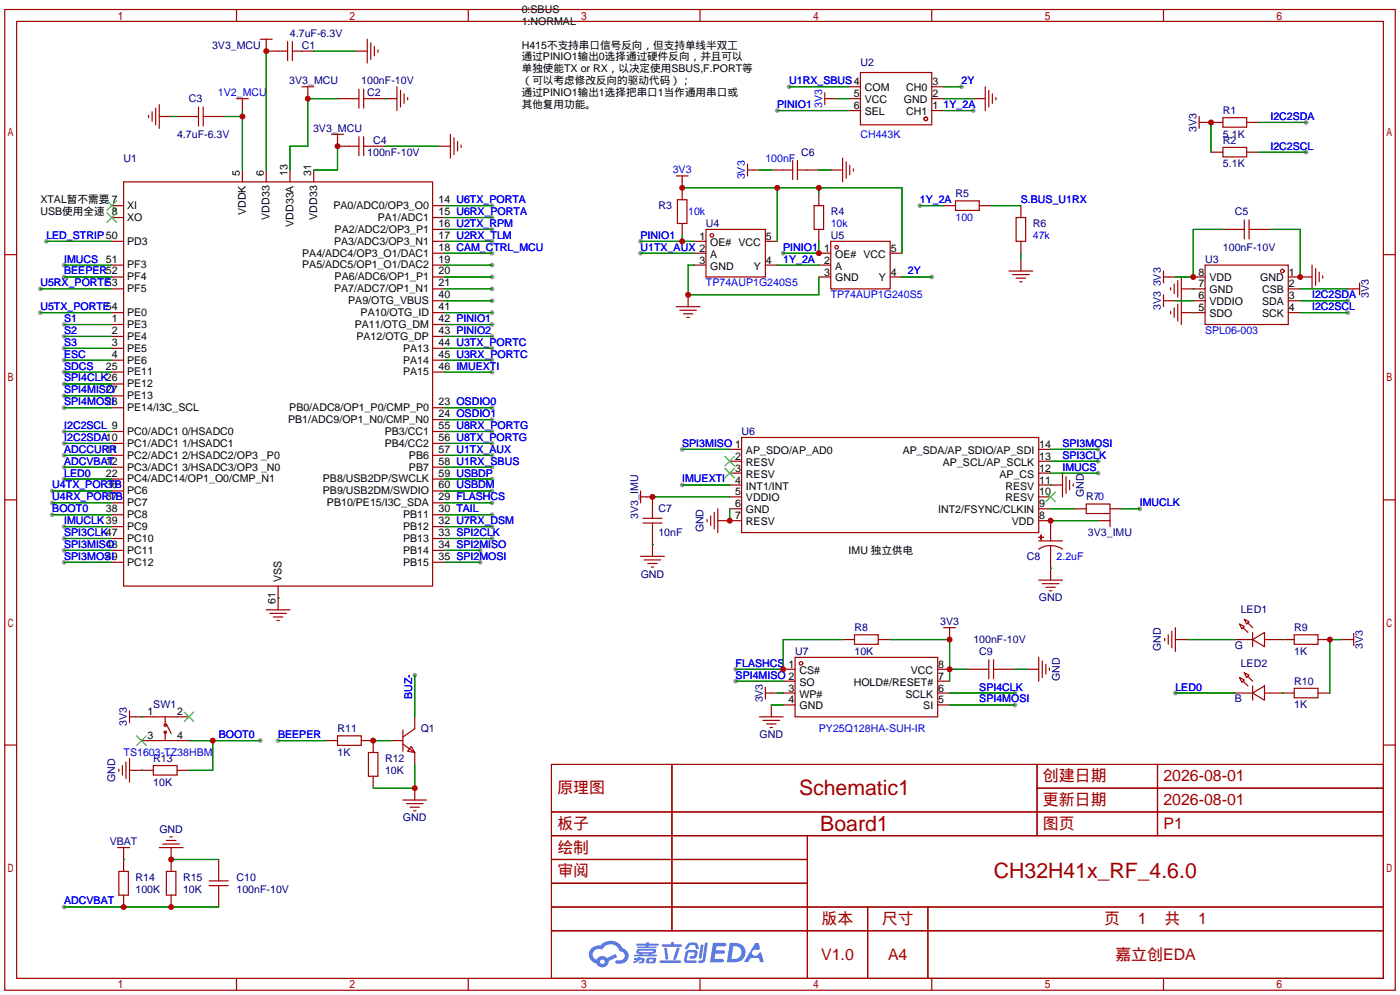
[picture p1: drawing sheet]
<svg xmlns="http://www.w3.org/2000/svg" width="299mm" height="213mm" viewBox="0 0 299 213" stroke-linecap="round" stroke-linejoin="round" font-family="sans-serif">
<defs><g id="words">
<g font-size="4.5" fill="#a00000">
<text x="170.8" y="169.9">Schematic1</text>
<text x="175.3" y="177.5">Board1</text>
<text x="212.4" y="187.6">CH32H41x_RF_4.6.0</text>
</g>
<g font-size="3.4" fill="#a00000">
<text x="222.9" y="167">创建日期</text>
<text x="248.7" y="167">2026-08-01</text>
<text x="119.1" y="169.5">原理图</text>
<text x="222.9" y="172">更新日期</text>
<text x="248.7" y="172">2026-08-01</text>
<text x="119.1" y="177.1">板子</text>
<text x="222.9" y="177.1">图页</text>
<text x="248.7" y="177.1">P1</text>
<text x="119.1" y="182.2">绘制</text>
<text x="119.1" y="187.3">审阅</text>
<text x="175.6" y="197.4">版本</text>
<text x="188.5" y="197.4">尺寸</text>
<text x="236" y="197.4">页</text>
<text x="243.2" y="197.4">1</text>
<text x="248.9" y="197.4">共</text>
<text x="256.1" y="197.4">1</text>
<text x="175.5" y="205.1">V1.0</text>
<text x="189.8" y="205.1">A4</text>
<text x="238.4" y="205.1">嘉立创EDA</text>
</g>
<g font-size="2.3">
<text x="111.5" y="2.8">0:SBUS</text>
<text x="111.5" y="5.3">1:NORMAL</text>
<text x="111.5" y="10.4">H415不支持串口信号反向，但支持单线半双工</text>
<text x="111.5" y="12.9">通过PINIO1输出0选择通过硬件反向，并且可以</text>
<text x="111.5" y="15.5">单独使能TX or RX，以决定使用SBUS,F.PORT等</text>
<text x="111.5" y="18">（可以考虑修改反向的驱动代码）；</text>
<text x="111.5" y="20.5">通过PINIO1输出1选择把串口1当作通用串口或</text>
<text x="111.5" y="23.1">其他复用功能。</text>
<text x="182.5" y="20.8">5</text>
<text x="182.5" y="23.3">6</text>
<text x="184.8" y="19.5">COM</text>
<text x="184.8" y="22">VCC</text>
<text x="193.2" y="22">GND</text>
<text x="193.7" y="19.5">CH0</text>
<text x="199.3" y="23.3">1</text>
<text x="199.3" y="20.8">2</text>
<text x="199.3" y="18.2">3</text>
<text x="184.8" y="24.6">SEL</text>
<text x="193.7" y="24.6">CH1</text>
<text x="51.3" y="37.6" transform="rotate(-90 51.3 37.6)">5</text>
<text x="56.4" y="37.6" transform="rotate(-90 56.4 37.6)">6</text>
<text x="61.4" y="37.6" transform="rotate(-90 61.4 37.6)">13</text>
<text x="66.5" y="37.6" transform="rotate(-90 66.5 37.6)">31</text>
<text x="8.6" y="43.4">XTAL暂不需要 7</text>
<text x="8.6" y="45.9">USB使用全速 8</text>
<text x="27.2" y="44.7">XI</text>
<text x="27.2" y="47.2">XO</text>
<text x="52.5" y="45.9" transform="rotate(-90 52.5 45.9)">VDDK</text>
<text x="57.6" y="46.9" transform="rotate(-90 57.6 46.9)">VDD33</text>
<text x="67.8" y="46.9" transform="rotate(-90 67.8 46.9)">VDD33</text>
<text x="71.3" y="44.7">PA0/ADC0/OP3_O0</text>
<text x="80.7" y="47.2">PA1/ADC1</text>
<text x="93.7" y="43.4">14 U6TX_PORTA</text>
<text x="93.7" y="45.9">15 U6RX_PORTA</text>
<text x="27.2" y="52.3">PD3</text>
<text x="62.7" y="48.4" transform="rotate(-90 62.7 48.4)">VDD33A</text>
<text x="71.4" y="52.3">PA3/ADC3/OP3_N1</text>
<text x="71.5" y="49.7">PA2/ADC2/OP3_P1</text>
<text x="93.7" y="48.5">16 U2TX_RPM</text>
<text x="93.7" y="51">17 U2RX_TLM</text>
<text x="93.7" y="53.6">18 CAM_CTRL_MCU</text>
<text x="149.5" y="51.3">1</text>
<text x="151.8" y="52.5">OE# VCC</text>
<text x="163.7" y="51.3">5</text>
<text x="176.2" y="53.8">1</text>
<text x="190.4" y="53.8">5</text>
<text x="22.6" y="56.1">51</text>
<text x="27.2" y="57.4">PF3</text>
<text x="27.2" y="59.9">PF4</text>
<text x="64.6" y="54.8">PA4/ADC4/OP3_O1/DAC1</text>
<text x="64.6" y="57.4">PA5/ADC5/OP1_O1/DAC2</text>
<text x="71.5" y="59.9">PA6/ADC6/OP1_P1</text>
<text x="93.7" y="56.1">19</text>
<text x="93.7" y="58.6">20</text>
<text x="149.5" y="56.3">3</text>
<text x="151.8" y="55.1">A</text>
<text x="151.8" y="57.6">GND</text>
<text x="161.1" y="57.6">Y</text>
<text x="163.7" y="56.3">4</text>
<text x="176.2" y="56.3">2</text>
<text x="176.2" y="58.9">3</text>
<text x="178.5" y="55.1">OE# VCC</text>
<text x="178.5" y="57.6">A</text>
<text x="190.4" y="58.9">4</text>
<text x="256.2" y="58.9">8</text>
<text x="275.5" y="58.9">1</text>
<text x="22.6" y="61.2">53</text>
<text x="27.2" y="62.4">PF5</text>
<text x="71.4" y="62.4">PA7/ADC7/OP1_N1</text>
<text x="74.4" y="65">PA9/OTG_VBUS</text>
<text x="93.7" y="61.2">21</text>
<text x="93.7" y="63.7">40</text>
<text x="178.5" y="60.1">GND</text>
<text x="187.8" y="60.1">Y</text>
<text x="256.2" y="64">6</text>
<text x="256.2" y="61.4">7</text>
<text x="258.5" y="65.2">VDDIO</text>
<text x="258.5" y="62.7">GND</text>
<text x="258.5" y="60.1">VDD</text>
<text x="269.4" y="60.1">GND</text>
<text x="269.7" y="62.7">CSB</text>
<text x="269.7" y="65.2">SDA</text>
<text x="275.5" y="61.4">2</text>
<text x="275.5" y="64">3</text>
<text x="23.9" y="68.8">1</text>
<text x="23.9" y="71.3">2</text>
<text x="27.2" y="70.1">PE3</text>
<text x="27.2" y="67.5">PE0</text>
<text x="75.8" y="70.1">PA11/OTG_DM</text>
<text x="77.1" y="67.5">PA10/OTG_ID</text>
<text x="93.7" y="66.3">41</text>
<text x="93.7" y="68.8">42 PINIO1</text>
<text x="93.7" y="71.3">43 PINIO2</text>
<text x="256.2" y="66.5">5</text>
<text x="258.5" y="67.8">SDO</text>
<text x="269.7" y="67.8">SCK</text>
<text x="275.5" y="66.5">4</text>
<text x="23.9" y="73.9">3</text>
<text x="23.9" y="76.4">4</text>
<text x="27.2" y="72.6">PE4</text>
<text x="27.2" y="75.1">PE5</text>
<text x="27.2" y="77.7">PE6</text>
<text x="76.2" y="72.6">PA12/OTG_DP</text>
<text x="86.1" y="75.1">PA13</text>
<text x="86.1" y="77.7">PA14</text>
<text x="93.7" y="73.9">44 U3TX_PORTC</text>
<text x="93.7" y="76.4">45 U3RX_PORTC</text>
<text x="22.6" y="79">25</text>
<text x="27.2" y="80.2">PE11</text>
<text x="27.2" y="82.8">PE12</text>
<text x="86.1" y="80.2">PA15</text>
<text x="93.7" y="79">46 IMUEXTI</text>
<text x="22.6" y="84">27</text>
<text x="22.6" y="86.6">28</text>
<text x="27.2" y="85.3">PE13</text>
<text x="27.2" y="87.8">PE14/I3C_SCL</text>
<text x="61.8" y="87.8">PB0/ADC8/OP1_P0/CMP_P0</text>
<text x="93.7" y="86.6">23 OSDIO0</text>
<text x="93.7" y="89.1">24 OSDIO1</text>
<text x="27.2" y="92.9">PC0/ADC1 0/HSADC0</text>
<text x="27.2" y="95.5">PC1/ADC1 1/HSADC1</text>
<text x="61.6" y="90.4">PB1/ADC9/OP1_N0/CMP_N0</text>
<text x="82.2" y="92.9">PB3/CC1</text>
<text x="82.2" y="95.5">PB4/CC2</text>
<text x="93.7" y="91.7">55 U8RX_PORTG</text>
<text x="93.7" y="94.2">56 U8TX_PORTG</text>
<text x="222.1" y="95.7">14</text>
<text x="22.6" y="96.7">11</text>
<text x="22.6" y="99.3">12</text>
<text x="22.6" y="101.8">22</text>
<text x="27.2" y="98">PC2/ADC1 2/HSADC2/OP3 _P0</text>
<text x="27.2" y="100.5">PC3/ADC1 3/HSADC3/OP3 _N0</text>
<text x="87.4" y="98">PB6</text>
<text x="87.4" y="100.5">PB7</text>
<text x="93.7" y="96.7">57 U1TX_AUX</text>
<text x="93.7" y="99.3">58 U1RX_SBUS</text>
<text x="93.7" y="101.8">59 USBDP</text>
<text x="157.1" y="98.2">2</text>
<text x="157.1" y="100.8">3</text>
<text x="159.4" y="97">AP_SDO/AP_AD0</text>
<text x="159.4" y="99.5">RESV</text>
<text x="192.9" y="97">AP_SDA/AP_SDIO/AP_SDI</text>
<text x="201.5" y="99.5">AP_SCL/AP_SCLK</text>
<text x="222.1" y="100.8">12</text>
<text x="222.1" y="98.2">13</text>
<text x="22.6" y="104.4">36</text>
<text x="22.6" y="106.9">37</text>
<text x="27.2" y="103.1">PC4/ADC14/OP1_O0/CMP_N1</text>
<text x="27.2" y="105.6">PC6</text>
<text x="69" y="103.1">PB8/USB2DP/SWCLK</text>
<text x="69" y="105.6">PB9/USB2DM/SWDIO</text>
<text x="93.7" y="106.9">29 FLASHCS</text>
<text x="93.7" y="104.4">60 USBDM</text>
<text x="157.1" y="103.3">4</text>
<text x="157.1" y="105.9">5</text>
<text x="159.4" y="102.1">RESV</text>
<text x="159.4" y="104.6">INT1/INT</text>
<text x="159.4" y="107.1">VDDIO</text>
<text x="213.6" y="102.1">AP_CS</text>
<text x="214.9" y="107.1">RESV</text>
<text x="214.9" y="104.6">RESV</text>
<text x="222.1" y="105.9">10</text>
<text x="222.1" y="103.3">11</text>
<text x="22.6" y="109.4">38</text>
<text x="27.2" y="108.2">PC7</text>
<text x="27.2" y="110.7">PC8</text>
<text x="27.2" y="113.2">PC9</text>
<text x="69.9" y="108.2">PB10/PE15/I3C_SDA</text>
<text x="86.1" y="110.7">PB11</text>
<text x="86.1" y="113.2">PB12</text>
<text x="93.7" y="109.4">30 TAIL</text>
<text x="93.7" y="112">32 U7RX_DSM</text>
<text x="157.1" y="108.4">6</text>
<text x="157.1" y="110.9">7</text>
<text x="159.4" y="109.7">GND</text>
<text x="159.4" y="112.2">RESV</text>
<text x="200.5" y="109.7">INT2/FSYNC/CLKIN</text>
<text x="216.3" y="112.2">VDD</text>
<text x="222.1" y="110.9">8</text>
<text x="222.1" y="108.4">9</text>
<text x="22.6" y="117.1">48</text>
<text x="22.6" y="119.6">49</text>
<text x="27.2" y="115.8">PC10</text>
<text x="27.2" y="118.3">PC11</text>
<text x="86.1" y="115.8">PB13</text>
<text x="86.1" y="118.3">PB14</text>
<text x="93.7" y="114.5">33 SPI2CLK</text>
<text x="93.7" y="117.1">34 SPI2MISO</text>
<text x="93.7" y="119.6">35 SPI2MOSI</text>
<text x="181.4" y="118.3">IMU 独立供电</text>
<text x="27.2" y="120.9">PC12</text>
<text x="60.2" y="124.5" transform="rotate(-90 60.2 124.5)">VSS</text>
<text x="86.1" y="120.9">PB15</text>
<text x="58.9" y="129" transform="rotate(-90 58.9 129)">61</text>
<text x="168.5" y="142.7">1</text>
<text x="170.9" y="144">CS#</text>
<text x="194.7" y="144">VCC</text>
<text x="200.5" y="142.7">8</text>
<text x="168.5" y="147.8">3</text>
<text x="170.9" y="149">WP#</text>
<text x="170.9" y="146.5">SO</text>
<text x="182.5" y="146.5">HOLD#/RESET#</text>
<text x="193.5" y="149">SCLK</text>
<text x="200.5" y="145.2">7</text>
<text x="200.5" y="147.8">6</text>
<text x="31.5" y="152.9">1</text>
<text x="37.8" y="152.9">2</text>
<text x="168.5" y="150.3">4</text>
<text x="170.9" y="151.6">GND</text>
<text x="197.3" y="151.6">SI</text>
<text x="200.5" y="150.3">5</text>
<text x="31.5" y="157.9">3</text>
<text x="37.8" y="157.9">4</text>
</g>
<g font-size="2.3" fill="#000080">
<text x="45.3" y="10.4">3V3_MCU</text>
<text x="62" y="7.8">4.7uF-6.3V</text>
<text x="64.5" y="10.4">C1</text>
<text x="61.8" y="18">3V3_MCU</text>
<text x="77.2" y="18">100nF-10V</text>
<text x="183.9" y="14.2">U2</text>
<text x="40.4" y="21.8">C3</text>
<text x="78.5" y="20.5">C2</text>
<text x="37.8" y="29.4">4.7uF-6.3V</text>
<text x="66.9" y="28.2">3V3_MCU</text>
<text x="255.7" y="28.2" transform="rotate(-90 255.7 28.2)">3V3</text>
<text x="261.4" y="24.3">R1</text>
<text x="261.4" y="29.4">5.1K</text>
<text x="26.4" y="34.5">U1</text>
<text x="78.5" y="33.2">100nF-10V</text>
<text x="79.8" y="30.7">C4</text>
<text x="171.2" y="33.2">C6</text>
<text x="261.4" y="30.7">R2</text>
<text x="261.4" y="35.8">5.1K</text>
<text x="140.7" y="44.7">R3</text>
<text x="177.5" y="45.9">R4</text>
<text x="204.2" y="42.1">R5</text>
<text x="263.9" y="45.9">C5</text>
<text x="150.9" y="48.5">U4</text>
<text x="177.5" y="51">U5</text>
<text x="220.7" y="48.5">R6</text>
<text x="261.4" y="53.6">100nF-10V</text>
<text x="257.6" y="56.1">U3</text>
<text x="248.1" y="61.2" transform="rotate(-90 248.1 61.2)">3V3</text>
<text x="292.6" y="63.7" transform="rotate(-90 292.6 63.7)">3V3</text>
<text x="248.1" y="66.3" transform="rotate(-90 248.1 66.3)">3V3</text>
<text x="158.5" y="92.9">U6</text>
<text x="231.6" y="106.2" transform="rotate(-90 231.6 106.2)">GND</text>
<text x="232.2" y="106.9">R70</text>
<text x="136.4" y="110.9" transform="rotate(-90 136.4 110.9)">3V3_IMU</text>
<text x="140.7" y="109.4">C7</text>
<text x="150.3" y="113.8" transform="rotate(-90 150.3 113.8)">GND</text>
<text x="140.7" y="114.5">10nF</text>
<text x="219.5" y="119.6">C8</text>
<text x="232.5" y="114.5">3V3_IMU</text>
<text x="136.9" y="123.4">GND</text>
<text x="222" y="128.5">GND</text>
<text x="265.2" y="131">LED1</text>
<text x="182.6" y="134.8">R8</text>
<text x="200.9" y="133.6">3V3</text>
<text x="208" y="137.4">100nF-10V</text>
<text x="276.6" y="134.8">R9</text>
<text x="169.9" y="139.9">U7</text>
<text x="182.6" y="139.9">10K</text>
<text x="209.3" y="139.9">C9</text>
<text x="248.1" y="139.2" transform="rotate(-90 248.1 139.2)">GND</text>
<text x="263.9" y="138.6">G</text>
<text x="265.2" y="142.5">LED2</text>
<text x="276.6" y="139.9">1K</text>
<text x="291.3" y="138.7" transform="rotate(-90 291.3 138.7)">3V3</text>
<text x="226.5" y="145.5" transform="rotate(-90 226.5 145.5)">GND</text>
<text x="276.6" y="146.3">R10</text>
<text x="27.1" y="155.2" transform="rotate(-90 27.1 155.2)">3V3</text>
<text x="32.8" y="151.3">SW1</text>
<text x="163" y="150.1" transform="rotate(-90 163 150.1)">3V3</text>
<text x="263.9" y="150.1">B</text>
<text x="276.6" y="151.3">1K</text>
<text x="72.1" y="156.4">R11</text>
<text x="72.1" y="161.5">1K</text>
<text x="89.9" y="156.4">Q1</text>
<text x="162.3" y="157.7">GND</text>
<text x="24.6" y="167.1" transform="rotate(-90 24.6 167.1)">GND</text>
<text x="32.8" y="162.8">R13</text>
<text x="32.8" y="167.9">10K</text>
<text x="82.3" y="162.8">R12</text>
<text x="82.3" y="165.3">10K</text>
<text x="34.1" y="178">GND</text>
<text x="86.1" y="175.5">GND</text>
<text x="23.5" y="180.6">VBAT</text>
<text x="29" y="188.2">R14</text>
<text x="29" y="190.7">100K</text>
<text x="39.1" y="188.2">R15</text>
<text x="39.1" y="190.7">10K</text>
<text x="50.5" y="188.2">C10</text>
<text x="50.5" y="190.7">100nF-10V</text>
</g>
<g font-size="2.3" fill="#00f">
<text x="168.7" y="18">U1RX_SBUS4</text>
<text x="205.5" y="18">2Y</text>
<text x="46.6" y="20.5">1V2_MCU</text>
<text x="166.1" y="23.1">PINIO1</text>
<text x="175.7" y="23.1" transform="rotate(-90 175.7 23.1)">3V3</text>
<text x="201.7" y="23.1">1Y_2A</text>
<text x="183.9" y="29.4">CH443K</text>
<text x="271.5" y="25.6">I2C2SDA</text>
<text x="163.6" y="34.5">100nF</text>
<text x="271.5" y="32">I2C2SCL</text>
<text x="143.8" y="37">3V3</text>
<text x="159.2" y="38.3" transform="rotate(-90 159.2 38.3)">3V3</text>
<text x="147.1" y="45.9">10k</text>
<text x="196.6" y="43.4">1Y_2A</text>
<text x="204.2" y="47.2">100</text>
<text x="218.2" y="43.4">S.BUS_U1RX</text>
<text x="9.9" y="51">LED_STRIP50</text>
<text x="136.9" y="51">PINIO1</text>
<text x="136.9" y="53.6">U1TX_AUX 2</text>
<text x="167.4" y="53.6">PINIO1</text>
<text x="177.5" y="48.5">10k</text>
<text x="220.7" y="51">47k</text>
<text x="13.7" y="58.6">BEEPER52</text>
<text x="13.7" y="56.1">IMUCS</text>
<text x="167.4" y="56.1">1Y_2A</text>
<text x="194.1" y="58.6">2Y</text>
<text x="8.6" y="61.2">U5RX_PORTE</text>
<text x="150.9" y="61.2">TP74AUP1G240S5</text>
<text x="177.5" y="63.7">TP74AUP1G240S5</text>
<text x="280.4" y="63.7">I2C2SDA</text>
<text x="8.6" y="66.3">U5TX_PORTE54</text>
<text x="13.7" y="68.8">S1</text>
<text x="13.7" y="71.3">S2</text>
<text x="257.6" y="71.3">SPL06-003</text>
<text x="280.4" y="66.3">I2C2SCL</text>
<text x="13.7" y="73.9">S3</text>
<text x="13.7" y="76.4">ESC</text>
<text x="13.7" y="79">SDCS</text>
<text x="13.7" y="81.5">SPI4CLK26</text>
<text x="13.7" y="86.6">SPI4MOSI</text>
<text x="13.7" y="84">SPI4MISO</text>
<text x="13.7" y="94.2">I2C2SDA10</text>
<text x="13.7" y="91.7">I2C2SCL 9</text>
<text x="145.8" y="95.5">SPI3MISO 1</text>
<text x="227.1" y="95.5">SPI3MOSI</text>
<text x="13.7" y="101.8">LED0</text>
<text x="13.7" y="99.3">ADCVBAT</text>
<text x="13.7" y="96.7">ADCCURR</text>
<text x="227.1" y="100.5">IMUCS</text>
<text x="227.1" y="98">SPI3CLK</text>
<text x="11.2" y="104.4">U4TX_PORTB</text>
<text x="11.2" y="106.9">U4RX_PORTB</text>
<text x="145.8" y="103.1">IMUEXTI</text>
<text x="11.2" y="109.4">BOOT0</text>
<text x="13.7" y="112">IMUCLK39</text>
<text x="243.6" y="108.2">IMUCLK</text>
<text x="13.7" y="114.5">SPI3CLK47</text>
<text x="13.7" y="117.1">SPI3MISO</text>
<text x="13.7" y="119.6">SPI3MOSI</text>
<text x="225.8" y="119.6">2.2uF</text>
<text x="157.2" y="142.5">FLASHCS</text>
<text x="88.1" y="149.4" transform="rotate(-90 88.1 149.4)">BUZ-</text>
<text x="157.2" y="145">SPI4MISO 2</text>
<text x="209.3" y="147.5">SPI4CLK</text>
<text x="251.2" y="147.5">LED0</text>
<text x="209.3" y="150.1">SPI4MOSI</text>
<text x="26.4" y="161.5">TS1603-TZ38HBM</text>
<text x="46.7" y="157.7">BOOT0</text>
<text x="59.4" y="157.7">BEEPER</text>
<text x="175" y="156.4">PY25Q128HA-SUH-IR</text>
<text x="13.7" y="193.3">ADCVBAT</text>
</g>
</g></defs>
<g fill="#999">
<circle cx="105.2" cy="71.9" r=".51"/>
<circle cx="105.2" cy="69.3" r=".51"/>
<circle cx="13.7" cy="79.5" r=".51"/>
<circle cx="105.2" cy="110" r=".51"/>
<circle cx="105.2" cy="89.7" r=".51"/>
<circle cx="105.2" cy="87.1" r=".51"/>
<circle cx="105.2" cy="54.1" r=".51"/>
<circle cx="105.2" cy="61.7" r=".51"/>
<circle cx="105.2" cy="59.2" r=".51"/>
<circle cx="105.2" cy="56.6" r=".51"/>
<circle cx="13.7" cy="87.1" r=".51"/>
<circle cx="13.7" cy="84.6" r=".51"/>
<circle cx="13.7" cy="82" r=".51"/>
<circle cx="105.2" cy="107.4" r=".51"/>
<circle cx="105.2" cy="102.4" r=".51"/>
<circle cx="105.2" cy="104.9" r=".51"/>
<circle cx="13.7" cy="59.2" r=".51"/>
<circle cx="9.9" cy="51.6" r=".51"/>
<circle cx="13.7" cy="102.4" r=".51"/>
<circle cx="11.2" cy="110" r=".51"/>
<circle cx="13.7" cy="99.8" r=".51"/>
<circle cx="13.7" cy="97.3" r=".51"/>
<circle cx="105.2" cy="115.1" r=".51"/>
<circle cx="13.7" cy="56.6" r=".51"/>
<circle cx="105.2" cy="79.5" r=".51"/>
<circle cx="13.7" cy="112.5" r=".51"/>
<circle cx="105.2" cy="77" r=".51"/>
<circle cx="105.2" cy="74.4" r=".51"/>
<circle cx="13.7" cy="94.7" r=".51"/>
<circle cx="13.7" cy="92.2" r=".51"/>
<circle cx="105.2" cy="112.5" r=".51"/>
<circle cx="13.7" cy="74.4" r=".51"/>
<circle cx="13.7" cy="77" r=".51"/>
<circle cx="13.7" cy="69.3" r=".51"/>
<circle cx="13.7" cy="71.9" r=".51"/>
<circle cx="8.6" cy="66.8" r=".51"/>
<circle cx="13.7" cy="115.1" r=".51"/>
<circle cx="13.7" cy="117.6" r=".51"/>
<circle cx="13.7" cy="120.1" r=".51"/>
<circle cx="11.2" cy="104.9" r=".51"/>
<circle cx="11.2" cy="107.4" r=".51"/>
<circle cx="105.2" cy="94.7" r=".51"/>
<circle cx="105.2" cy="92.2" r=".51"/>
<circle cx="105.2" cy="46.5" r=".51"/>
<circle cx="105.2" cy="43.9" r=".51"/>
<circle cx="105.2" cy="51.6" r=".51"/>
<circle cx="105.2" cy="49" r=".51"/>
<circle cx="105.2" cy="66.8" r=".51"/>
<circle cx="105.2" cy="64.3" r=".51"/>
<circle cx="102.6" cy="120.1" r=".51"/>
<circle cx="102.6" cy="117.6" r=".51"/>
<circle cx="105.2" cy="97.3" r=".51"/>
<circle cx="105.2" cy="99.8" r=".51"/>
<circle cx="168.7" cy="18.5" r=".51"/>
<circle cx="166.1" cy="23.6" r=".51"/>
<circle cx="8.6" cy="61.7" r=".51"/>
<circle cx="234.7" cy="101.1" r=".51"/>
<circle cx="234.7" cy="98.6" r=".51"/>
<circle cx="234.7" cy="96" r=".51"/>
<circle cx="145.8" cy="103.6" r=".51"/>
<circle cx="145.8" cy="96" r=".51"/>
<circle cx="243.6" cy="108.7" r=".51"/>
<circle cx="251.2" cy="148.1" r=".51"/>
<circle cx="288" cy="66.8" r=".51"/>
<circle cx="288" cy="64.3" r=".51"/>
<circle cx="279.1" cy="32.5" r=".51"/>
<circle cx="279.1" cy="26.2" r=".51"/>
<circle cx="55.6" cy="158.2" r=".51"/>
<circle cx="13.7" cy="193.8" r=".51"/>
<circle cx="88.6" cy="144.3" r=".51"/>
<circle cx="59.4" cy="158.2" r=".51"/>
<circle cx="157.2" cy="145.5" r=".51"/>
<circle cx="157.2" cy="143" r=".51"/>
<circle cx="216.9" cy="148.1" r=".51"/>
<circle cx="216.9" cy="150.6" r=".51"/>
<circle cx="136.9" cy="51.6" r=".51"/>
<circle cx="136.9" cy="54.1" r=".51"/>
<circle cx="167.4" cy="54.1" r=".51"/>
<circle cx="199.1" cy="59.2" r=".51"/>
<circle cx="196.6" cy="43.9" r=".51"/>
<circle cx="205.5" cy="18.5" r=".51"/>
<circle cx="208" cy="23.6" r=".51"/>
</g>
<g fill="none" stroke="#a10000" stroke-width=".25">
<path d="M1 2h297.2v209.6h-297.2zM3.6 4.6h292.1v204.4h-292.1zM50.5 2v2.6M100.1 2v2.6M149.6 2v2.6M199.1 2v2.6M248.7 2v2.6M1 54.4h2.6M295.7 54.4h2.5M1 106.8h2.6M295.7 106.8h2.5M1 159.2h2.6"/>
<path d="M295.7 159.2h2.5M50.5 209v2.6M100.1 209v2.6M149.6 209v2.6M199.1 209v2.6M248.7 209v2.6"/>
</g>
<g fill="#5487ff">
<path d="M152.4 201.4h2.2a.49 .49 0 0 1 .7 .4 .49 .49 0 0 1-.7 .4h-1.5l-.1 .9h1.6a.37 .37 0 0 1 .4 .4 .37 .37 0 0 1-.5 .3h-1.6l-.2 1.1h1.4a.48 .48 0 0 1 .6 .3l-.4 .4h-2.6z"/>
<path d="M161.4 201.5h.7l.4 1.2-.7 .3a.72 .72 0 0 0-1 .2 .72 .72 0 0 0 .3 1 .72 .72 0 0 0 1-.3l.1-.3 .5-.2 .6 2.2h-.9l-.2-.9h-1.8l-.5 .9h-.9z"/>
<path d="M149.8 201.9h.6l-.4 2.7a.31 .31 0 0 1-.4 .2 .31 .31 0 0 1-.2-.3z"/>
<path d="M150.7 201.4h.6l-.6 3.7a.97 .97 0 0 1-1.5 .5l.2-.3 .6-.1 .2-.2z"/>
<path d="M147 201.7l.5-.3h1.2l.4 .4 .3 .9-.6 .1-.3-.9h-.8l-.2 .1-.6 .8h-.5z"/>
<path d="M146.6 203.3l.7-.3h1.2l.5 .2a1.51 1.51 0 0 1-.4 1.6h-1a.27 .27 0 0 1-.3-.3 .27 .27 0 0 1 .4-.2h.6l.2-.8-1.4 .1-.3 1.6h1.9a.28 .28 0 0 1 .2 .3 .28 .28 0 0 1-.3 .3h-1.9l-.4-.3-.1-.4z"/>
<path d="M141 205.2h4.3a.28 .28 0 0 1 .3 .3 .28 .28 0 0 1-.3 .3h-4.2l-.1-.2z"/>
<path d="M144.7 202.5h.6l-.5 1.5a1.01 1.01 0 0 1-.6 1.1l-.3-.2z"/>
<path d="M142 202.5h.5l.3 2.3-.2 .2-.4-.2z"/>
<path d="M141.5 201.8h1.9l.2-.5h.5l-.1 .5h1.5a.27 .27 0 0 1 .3 .3 .27 .27 0 0 1-.3 .2h-3.9l-.1-.1z"/>
<path d="M135.5 204.7h.8l.1-.2h.6l-.1 .2h.7l.2 .4-.2 .6-1.1 .1v-.3l.7-.2v-.2h-.5l-.5 .4-.8 .3-.1-.3 .8-.4h-.6z"/>
<path d="M136 201.6h2.1v-.2l.7-.1-.1 .3h1.9l.2 .3-.2 .1h-1.9l-.1 .3h1.6l.2 .2-.2 .1h-3.9l-.1-.3h1.8v-.3h-1.9z"/>
<path d="M156 201.5l-.7 4.1h1.5a2.14 2.14 0 0 0 2.5-2.1 2.14 2.14 0 0 0-2.6-2zM156.7 202.2a1.41 1.41 0 0 1 1.8 1.4 1.41 1.41 0 0 1-1.9 1.3h-.3z"/>
<path d="M136.1 202.9l-.1 .7 .6 .2 .1 .2h-1.2l.1 .4h4.6l.2-.2-.2-.2h-1l.1-.2a.66 .66 0 0 0 .8-.2 .66 .66 0 0 0 0-.8h-3.6zM136.7 203.1l2.9 .1-.2 .2h-2.7zM137.3 203.8h1.4l-.1 .2h-1.3z"/>
<path d="M138.2 204.8l-.1 .9a2.27 2.27 0 0 0 1.8 .1l.2-.1a.84 .84 0 0 0 0-1.1h-1.4zM138.8 205h.7l.1 .3-.2 .2-.7-.1z"/>
<path d="M126.5 202.6a1.91 1.91 0 0 0-.6 1.9 1.91 1.91 0 0 0 1.6 1.4 1.35 1.35 0 0 0 1.5 .8 1.35 1.35 0 0 0 1.1-1.3l1.8-.9-.4-.7-1.8 .9a1.41 1.41 0 0 0-2.2 .4 1.25 1.25 0 0 1-.6-1.8 1.25 1.25 0 0 1 1.8-.4 2.01 2.01 0 0 1 2-1.1 2.01 2.01 0 0 1 1.8 1.5 .95 .95 0 0 1 1 .9 .95 .95 0 0 1-.9 1h-.6a.39 .39 0 0 0-.5 .3 .39 .39 0 0 0 .3 .4 1.82 1.82 0 0 0 2.2-.6 1.82 1.82 0 0 0-.1-2.3l-.8-.4a2.86 2.86 0 0 0-4.8-.6l-1.1 .1zM128.2 205.5a.5 .5 0 0 1 1 0 .5 .5 0 0 1-1 0z"/>
</g>
<g fill="none" stroke="#a10000" stroke-width=".25">
<path d="M55.6 8.4h2.6M56.9 8.4v2.5h4.6M61.5 8.9v4.1M62.5 10.9h4.6M62.5 8.9v4.1M64.5 18.5h2.6M65.8 18.5v2.6M75.9 10.9h2.6M76.7 19v4.1M77.7 19v4.1M78.5 8.4v5.1M79.2 9.1v3.6"/>
<path d="M80 9.9v2M80.8 10.7v.5M84.8 18.5v5.1M85.6 19.3v3.6M176.3 19.8v2.6M181.4 18.5h2.5M183.9 15.5h15.2v11.2h-15.2zM199.1 18.5h2.6M210.6 18.5v5.1M211.3 19.3v3.6M26.4 38.9h66.1v86.3h-66.1zM31.7 24.6v.5"/>
<path d="M32.5 23.9v2M33.3 23.1v3.6M34 24.9h2.6M34 22.4v5M37.8 24.9h4.6M42.4 22.9v4M43.4 24.9h4.6M43.4 22.9v4M50.5 21.1h2.6M51.8 21.1v2.5M51.8 36.3v2.6M56.9 36.3v2.6"/>
<path d="M62 36.3v2.6M67.1 36.3v2.6M70.9 28.7h2.5M72.1 28.7v2.5h4.6M72.1 21.1h4.6M76.7 29.2v4.1M77.7 31.2h4.6M77.7 21.1h7.1M77.7 29.2v4.1M86.4 20.1v2M87.1 20.8v.5M93.7 31.2h2.6"/>
<path d="M96.3 28.7v5.1M97 29.5v3.5M97.8 30.2v2.1M98.6 31v.5M144.5 37.6h2.6M145.8 37.6v5.1M159.8 36.3h2.5M159.8 35.1v2.5M164.8 36.3h4.6M169.4 34.3v4.1M170.4 36.3h4.6M170.4 34.3v4.1"/>
<path d="M176.3 21.1h2.5M177.5 36.3h2.6M180.1 33.8v5.1M180.8 34.5v3.6M181.4 21.1h2.5M181.4 23.6h2.5M181.6 35.3v2M182.4 36.1v.5M199.1 21.1h2.6M199.1 23.6h2.6M208 21.1h2.6M212.1 20.1v2"/>
<path d="M212.9 20.8v.5M256.3 26.2h5.1M256.3 24.9v2.5M258.8 32.5h2.6M261.4 25.1h5v2.1h-5zM261.4 31.5h5v2h-5zM266.4 26.2h2.6M266.4 32.5h2.6M23.9 43.9h2.5M23.9 46.5h2.5M23.9 51.6h2.5M23.9 56.6h2.5"/>
<path d="M23.9 59.2h2.5M92.5 43.9h2.5M92.5 46.5h2.5M92.5 49h2.5M92.5 51.6h2.5M92.5 54.1h2.5M92.5 56.6h2.5M92.5 59.2h2.5M144.8 42.7h2v5.1h-2zM145.8 47.8v2.5M148.3 51.6h2.6M148.3 54.1h2.6"/>
<path d="M148.3 56.6h2.6M150.9 49h12.7v10.2h-12.7zM163.6 51.6h2.5M163.6 56.6h2.5M174 43.9h2v5.1h-2zM175 54.1h2.5M175 56.6h2.5M175 59.2h2.5M175 41.4v2.5M175 49v2.6M177.5 51.6h12.7v10.1h-12.7zM190.2 54.1h2.6"/>
<path d="M190.2 59.2h2.6M201.7 43.9h2.5M204.2 42.9h5.1v2.1h-5.1zM209.3 43.9h2.5M215.6 57.9h5.1M216.4 58.7h3.6M217.2 46.5h2v5.1h-2zM217.2 59.4h2M218.2 43.9v2.6M218.2 51.6v2.5M218.2 55.4v2.5M248.7 59.2h2.5"/>
<path d="M248.7 57.9v2.6M251.7 59.9v3.6M252.5 59.2v10.1M255 59.2h2.6M257.6 56.6h17.7v12.7h-17.7zM261.4 49h4.5M265.9 47v4.1M267 49h4.5M267 47v4.1M275.3 59.2h5.1M280.4 56.6v5.1M281.2 57.4v3.6"/>
<path d="M281.9 58.2v2M282.7 58.9v.5M23.9 69.3h2.5M23.9 71.9h2.5M23.9 74.4h2.5M23.9 77h2.5M23.9 61.7h2.5M23.9 79.5h2.5M23.9 66.8h2.5M92.5 69.3h2.5M92.5 71.9h2.5M92.5 74.4h2.5"/>
<path d="M92.5 77h2.5M92.5 61.7h2.5M92.5 79.5h2.5M92.5 64.3h2.5M92.5 66.8h2.5M144.5 65.5h5.1M145.3 66.3h3.5M146 67.1h2.1M146.8 67.8h.5M147.1 63v2.5M217.9 60.2h.5M248.7 64.3h2.5"/>
<path d="M248.7 63v2.5M250.2 61.5v.5M250.2 66.5v.6M251 60.7v2M251 65.8v2M251.7 65v3.6M252.5 61.7h5.1M252.5 66.8h5.1M255 64.3h2.6M275.3 61.7h2.6M275.3 64.3h2.6M275.3 66.8h2.6"/>
<path d="M288 61.7h2.6M290.6 60.5v2.5M23.9 92.2h2.5M23.9 94.7h2.5M23.9 97.3h2.5M23.9 99.8h2.5M23.9 87.1h2.5M23.9 82h2.5M23.9 84.6h2.5M92.5 92.2h2.5M92.5 94.7h2.5M92.5 97.3h2.5"/>
<path d="M92.5 99.8h2.5M92.5 87.1h2.5M92.5 89.7h2.5M156 96h2.5M156 98.6h2.5M158.5 93.5h63.5v20.3h-63.5zM222 96h2.5M222 98.6h2.5M23.9 102.4h2.5M23.9 107.4h2.5M23.9 110h2.5M23.9 112.5h2.5"/>
<path d="M23.9 115.1h2.5M23.9 117.6h2.5M23.9 104.9h2.5M92.5 102.4h2.5M92.5 107.4h2.5M92.5 110h2.5M92.5 112.5h2.5M92.5 115.1h2.5M92.5 117.6h2.5M92.5 104.9h2.5M136.9 106.2h2.5v4.5M136.9 118.9h5.1"/>
<path d="M136.9 104.9v2.5M137.4 111.8h4.1M137.4 110.7h4.1M137.7 119.6h3.5M139.4 111.8v7.1M151.1 111v.5M151.9 110.2v2.1M152.7 109.5v3.5M153.4 111.3h5.1M153.4 108.7v5.1M156 103.6h2.5M156 106.2h2.5"/>
<path d="M156 101.1h2.5M156 108.7h2.5M222 114.8h1zM222 103.6h5.1M222 111.3h2.5v4.3M222 106.2h2.5M222 101.1h2.5M222 108.7h2.5M222 115.6h5.1M222.5 114.3v1zM224.5 116.6l1.6 .2 1 .5M224.5 116.6l-1 .1-1.5 .6"/>
<path d="M224.5 116.6v7.4M227.1 101.1v5.1M227.8 101.9v3.5M228.6 102.6v2M229.4 103.4v.5M229.6 108.7h2.6M232.2 107.7h5v2h-5zM234.7 111.3h2.5M237.2 110v2.5M237.2 108.7h2.6M23.9 120.1h2.5M56.9 130.3h5.1"/>
<path d="M57.7 131.1h3.5M58.4 131.8h2.1M59.2 132.6h.5M59.4 125.2v5.1M92.5 120.1h2.5M138.4 120.4h2.1M139.2 121.2h.5M180.1 136.7h2.5M182.6 135.6h5.1v2.1h-5.1zM187.7 136.7h2.5M201.7 134.1h2.5M202.9 134.1v2.6"/>
<path d="M222 124h5.1M222.8 124.7h3.5M223.5 125.5h2.1M224.3 126.2h.5M248.9 136.4v.5M249.7 135.6v2.1M250.4 134.9v3.5M251.2 136.7h2.5M251.2 134.1v5.1M263.9 136.7h3.8M264.9 133.4l1 .5-.5 .5zM265.7 134.1l1 1"/>
<path d="M265.9 132.3l1.1 .5-.6 .6zM266.7 133.1l1 1M267.7 136.7l2.6-1.6v3.1zM267.7 135.1v3.1M270.3 136.7h6.3M276.6 135.6h5.1v2.1h-5.1zM281.7 136.7h2.5M286.8 136.7h2.5M289.3 135.4v2.5M27.7 151.9v2.5M27.7 153.2h12.7M30.2 158.2h10.2"/>
<path d="M35.3 153.2v1.7M35.3 156.5v1.7M35.6 154.7l1 2M69.6 158.2h2.5M72.1 157.2h5.1v2.1h-5.1zM77.2 158.2h2.6v2.6M83.6 158.2h2.5M86.1 159l2.5 1.8M86.1 156v4.5M87.9 159.5l.7 1.3-1.5-.3zM88.6 153.2v2.5l-2.5 1.8M162.3 153.2h5.1"/>
<path d="M163.1 153.9h3.5M163.6 148.1h2.5M163.6 146.8v2.6M163.8 154.7h2.1M164.6 155.4h.5M164.8 150.6v2.6M167.4 148.1h2.5M167.4 143h2.5M167.4 145.5h2.5M167.4 150.6h2.5M169.9 140.5h30.5v12.7h-30.5zM200.4 148.1h2.5"/>
<path d="M200.4 143h2.5M200.4 145.5h2.5M200.4 150.6h2.5M206.8 143h4.5M211.3 141v4M212.3 143h4.6M212.3 141v4M219.5 143h2.5M222 140.5v5M222.8 141.2v3.6M223.5 142v2M224.3 142.7v.6"/>
<path d="M263.9 148.1h3.8M264.9 144.8l1 .5-.5 .5zM265.7 145.5l1 1.1M265.9 143.8l1.1 .5-.6 .5zM266.7 144.5l1 1M267.7 148.1l2.6-1.5v3zM267.7 146.6v3M270.3 148.1h6.3M276.6 147.1h5.1v2h-5.1zM281.7 148.1h2.5M25.4 164.3v.5M26.2 163.6v2"/>
<path d="M26.9 162.8v3.6M27.7 164.6h5.1M27.7 162.1v5M32.8 163.6h5v2h-5zM35.6 179.6h2M36.3 178.8h.5M37.8 164.6h2.6M78.7 160.8h2.1v5.1h-2.1zM79.8 165.9v2.5M86.1 170.9h5.1M86.9 171.7h3.5M87.6 172.5h2.1"/>
<path d="M88.4 173.2h.5M88.6 160.8v2.5M88.6 168.4v2.5M117.9 173.5h177.8M117.9 163.3h177.8v45.7h-177.8zM117.9 178.6h177.8M143.6 163.3v35.6M172.6 178.6v30.4M221.6 163.3v15.3M221.6 168.4h74.1M247.4 163.3v15.3M25.1 181.1h2.6"/>
<path d="M25.4 186.2h2v5.1h-2zM26.4 181.1v5.1M26.4 191.3v2.5M34 181.1h5.1M34.8 180.3h3.6M35.6 186.2h2v5.1h-2zM36.6 181.1v5.1M36.6 191.3v2.5M44.7 189.2h4.1M44.7 188.2h4.1M46.7 183.6v4.6M46.7 189.2v4.6"/>
<path d="M117.9 183.6h54.7M117.9 193.8h177.8M117.9 188.7h54.7M117.9 198.9h177.8M185.4 193.8v15.2M198.3 193.8v15.2"/>
<circle cx="197.9" cy="25.4" r=".38"/>
<circle cx="152.1" cy="50.3" r=".38"/>
<circle cx="178.8" cy="52.8" r=".38"/>
<circle cx="274.1" cy="57.9" r=".38"/>
<circle cx="35.3" cy="154.9" r=".25"/>
<circle cx="35.3" cy="156.5" r=".25"/>
<circle cx="171.2" cy="141.7" r=".38"/>
</g>
<g fill="none" stroke="#3c3" stroke-width=".25">
<path d="M22.9 42.9l2 2.1M22.9 45.5l2 2M24.9 42.9l-2 2.1M24.9 45.5l-2 2M154.9 97.5l2.1 2.1M157 97.5l-2.1 2.1M154.9 100.1l2.1 2M157 100.1l-2.1 2M223.5 105.2l2.1 2M225.6 105.2l-2.1 2M29.2 157.2l2 2.1M31.2 157.2l-2 2.1"/>
<path d="M39.4 152.1l2 2.1M41.4 152.1l-2 2.1"/>
</g>
<g fill="none" stroke="#008700" stroke-width=".25">
<path d="M56.9 10.9v25.4M67.1 10.9h8.8M168.7 18.5h12.7M201.7 18.5h3.8M36.6 24.9h1.2M48 24.9h3.8M51.8 23.6v12.7M72.1 21.1h-6.3v10.1h-3.8v5.1M72.1 31.2v5.1h-5M82.3 21.1h.1M82.3 31.2h11.4M162.3 36.3h2.5"/>
<path d="M166.1 23.6h15.3M175 36.3h2.5M178.8 21.1h2.6M201.7 21.1h6.3M201.7 23.6h6.3M258.8 26.2v6.3M269 32.5h10.1M269 26.2h10.1M9.9 51.6h14M13.7 59.2h10.2M13.7 56.6h10.2M95 54.1h10.2"/>
<path d="M95 59.2h10.2M95 56.6h10.2M95 51.6h10.2M95 46.5h10.2M95 43.9h10.2M95 49h10.2M136.9 54.1h11.4M136.9 51.6h11.4M145.8 50.3v1.3M145.8 40.1h47v14M148.3 56.6h-1.2v6.4h27.9v-3.8M166.1 56.6h8.9"/>
<path d="M166.1 40.1v11.5M175 51.6v2.5h-7.6M175 40.1v1.3M192.8 59.2h6.3M196.6 43.9h5.1M211.8 43.9h6.4M218.2 54.1v1.3M261.4 49h-6.4v10.2h-3.8M271.5 49h6.4v10.2M8.6 61.7h15.3M8.6 66.8h15.3M13.7 71.9h10.2"/>
<path d="M13.7 69.3h10.2M13.7 79.5h10.2M13.7 77h10.2M13.7 74.4h10.2M95 71.9h10.2M95 69.3h10.2M95 79.5h10.2M95 61.7h10.2M95 77h10.2M95 74.4h10.2M95 66.8h10.2M95 64.3h10.2"/>
<path d="M251.2 64.3h3.8M255 66.8h.1M255 61.7h.1M277.9 61.7h10.1M277.9 66.8h10.1M277.9 64.3h10.1M13.7 87.1h10.2M13.7 84.6h10.2M13.7 82h10.2M13.7 99.8h10.2M13.7 97.3h10.2M13.7 94.7h10.2"/>
<path d="M13.7 92.2h10.2M95 89.7h10.2M95 87.1h10.2M95 99.8h10.2M95 97.3h10.2M95 94.7h10.2M95 92.2h10.2M145.8 96h10.2M224.5 98.6h10.2M224.5 96h10.2M11.2 110h12.7M11.2 107.4h12.7"/>
<path d="M11.2 104.9h12.7M13.7 102.4h10.2M13.7 115.1h10.2M13.7 112.5h10.2M13.7 117.6h10.2M95 110h10.2M95 107.4h10.2M95 102.4h10.2M95 104.9h10.2M95 115.1h10.2M95 112.5h10.2M95 117.6h7.6"/>
<path d="M139.4 116.3h.1M139.4 106.2h16.6M145.8 103.6h10.2M156 108.7v2.6M224.5 103.6h.1M224.5 108.7h5.1M224.5 111.3h10.2M224.5 101.1h10.2M239.8 108.7h3.8M13.7 120.1h10.2M59.4 127.8h.1M95 120.1h7.6"/>
<path d="M180.1 136.7h-12.7v6.3h-10.2M190.2 136.7h12.7v8.8M224.5 121.4h.1M253.7 136.7h10.2M274.1 136.7h.1M286.8 136.7h-2.6v11.4M30.2 153.2h.1M40.4 158.2h15.2M45.5 158.2v6.4h-5.1M59.4 158.2h10.2M79.8 158.2h3.8M88.6 144.3v8.9"/>
<path d="M157.2 145.5h10.2M164.8 150.6h2.6M166.1 148.1h1.3M202.9 148.1h14M202.9 150.6h14M202.9 143h3.9M216.9 143h2.6M251.2 148.1h12.7M274.1 148.1h.1M30.2 164.6h.1M88.6 163.3v5.1h-8.8M13.7 193.8h33"/>
<path d="M26.4 183.6h.1M36.6 183.6h10.1"/>
</g>
<g fill="#c00">
<circle cx="56.9" cy="10.9" r=".63"/>
<circle cx="65.8" cy="21.1" r=".63"/>
<circle cx="72.1" cy="31.2" r=".63"/>
<circle cx="51.8" cy="24.9" r=".63"/>
<circle cx="224.5" cy="111.3" r=".63"/>
<circle cx="139.4" cy="106.2" r=".63"/>
<circle cx="156" cy="111.3" r=".63"/>
<circle cx="284.2" cy="136.7" r=".63"/>
<circle cx="255" cy="59.2" r=".63"/>
<circle cx="277.9" cy="59.2" r=".63"/>
<circle cx="258.8" cy="26.2" r=".63"/>
<circle cx="45.5" cy="158.2" r=".63"/>
<circle cx="26.4" cy="193.8" r=".63"/>
<circle cx="36.6" cy="193.8" r=".63"/>
<circle cx="36.6" cy="183.6" r=".63"/>
<circle cx="88.6" cy="168.4" r=".63"/>
<circle cx="79.8" cy="158.2" r=".63"/>
<circle cx="167.4" cy="143" r=".63"/>
<circle cx="202.9" cy="136.7" r=".63"/>
<circle cx="202.9" cy="143" r=".63"/>
<circle cx="145.8" cy="51.6" r=".63"/>
<circle cx="147.1" cy="63" r=".63"/>
<circle cx="145.8" cy="40.1" r=".63"/>
<circle cx="166.1" cy="40.1" r=".63"/>
<circle cx="175" cy="40.1" r=".63"/>
<circle cx="175" cy="54.1" r=".63"/>
</g>
<use href="#words"/>
</svg>
